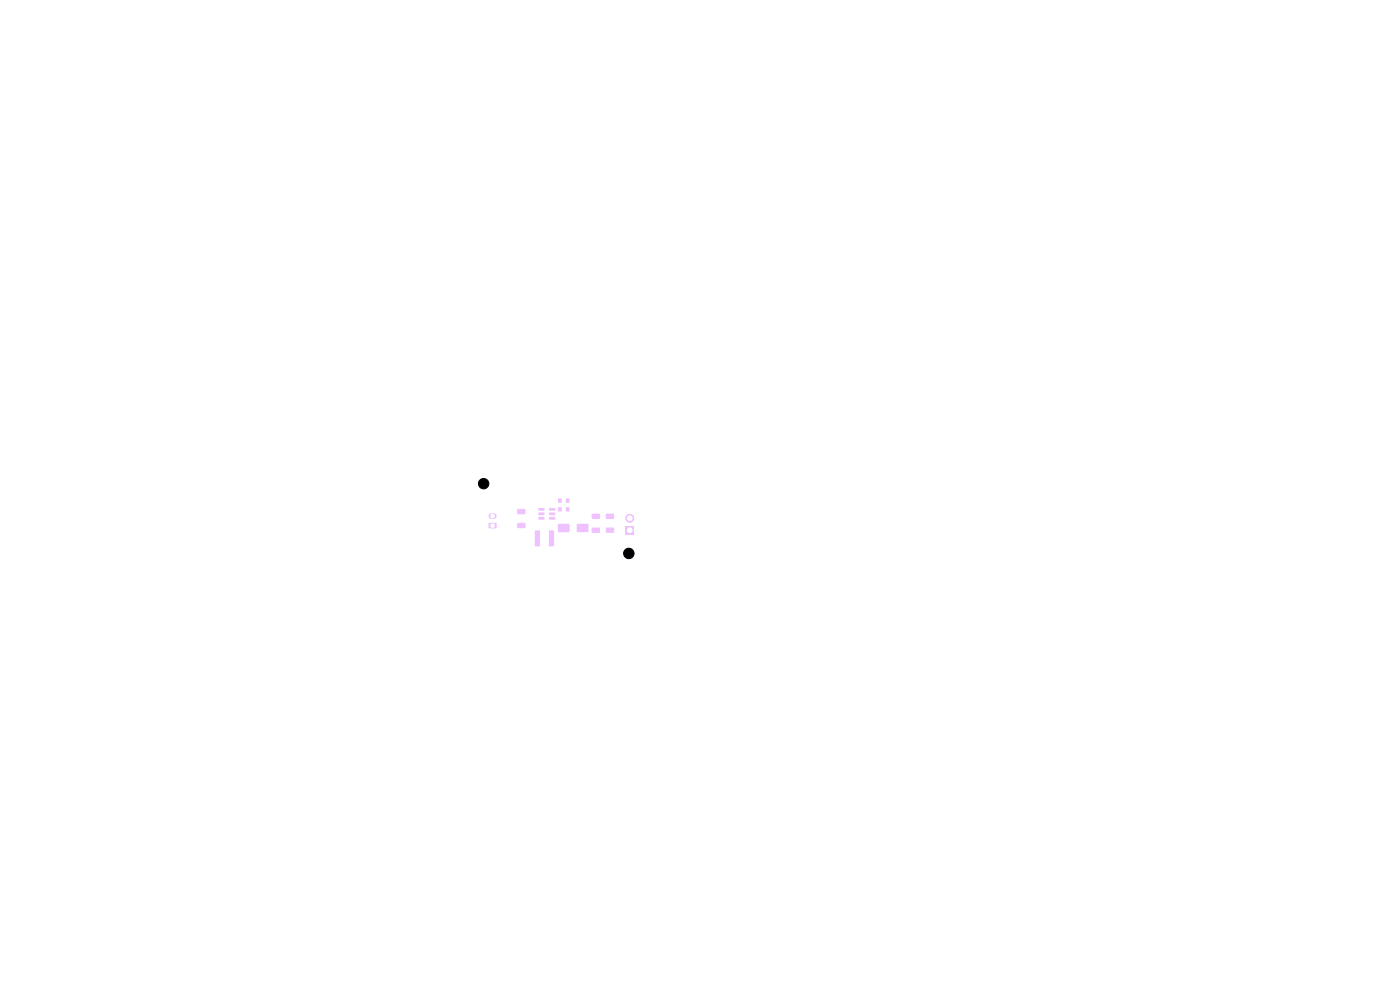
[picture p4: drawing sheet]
<svg xmlns="http://www.w3.org/2000/svg" width="297mm" height="210mm" viewBox="0 0 297 210" stroke-linecap="round" stroke-linejoin="round" font-family="sans-serif">
<g fill="#efc1ff">
<path d="M116.5 109.7h1.2l.1 .5h-1.2z"/>
<path d="M116.5 108.7h1.2l.1 .5-1.2 .1z"/>
<path d="M116.5 107.8h1.2l.1 .5h-1.2z"/>
<path d="M114.2 107.8h1.2l.1 .5h-1.2z"/>
<path d="M114.2 108.7h1.2l.1 .5-1.2 .1z"/>
<path d="M114.2 109.7h1.2l.1 .5h-1.2z"/>
<path d="M109.8 111l1.5-.1 .2 .3v.7l-.3 .2-1.3-.1-.2-.2z"/>
<path d="M109.8 108h1.5l.2 .2v.7l-.3 .2h-1.3l-.2-.2z"/>
<path d="M128.6 112l1.5-.1 .2 .3v.7l-.2 .2-1.4-.1-.2-.2z"/>
<path d="M128.6 109h1.5l.2 .2v.7l-.2 .2h-1.4l-.2-.2z"/>
<path d="M120.1 105.8h.7v.8h-.7z"/>
<path d="M118.4 105.8h.7v.8h-.7z"/>
</g>
<circle cx="133.4" cy="117.4" r="1.1" fill="#efc1ff" stroke="#efc1ff" stroke-width=".21"/>
<g fill="#efc1ff">
<path d="M125.6 112l1.5-.1 .2 .3v.7l-.3 .2-1.3-.1-.2-.2z"/>
<path d="M125.6 109h1.5l.2 .2v.7l-.3 .2h-1.3l-.2-.2z"/>
<path d="M122.4 111.2h2.4v1.6h-2.4z"/>
<path d="M118.4 111.2h2.4v1.6h-2.4z"/>
</g>
<circle cx="102.6" cy="102.6" r="1.1" fill="#efc1ff" stroke="#efc1ff" stroke-width=".21"/>
<path d="M103.7 111l1.5-.1 .2 .3v.7l-.3 .2h-1.3l-.2-.2z" fill="#efc1ff"/>
<path d="M104.2 109.5h.6" fill="none" stroke="#efc1ff" stroke-width="1.2"/>
<path d="M132.8 111.6h1.6v1.7h-1.6z" fill="#efc1ff"/>
<circle cx="133.6" cy="109.9" r=".85" fill="#efc1ff" stroke="#efc1ff" stroke-width=".21"/>
<g fill="#efc1ff">
<path d="M118.4 107.6h.7v.9h-.7z"/>
<path d="M120.1 107.6h.7v.9h-.7z"/>
<path d="M113.5 112.5l1 .1v3.3l-1-.1z"/>
<path d="M116.5 112.5l1 .1v3.3l-1-.1z"/>
</g>
<g fill="#000" stroke="#000" stroke-width=".21">
<circle cx="102.6" cy="102.6" r="1.1"/>
<circle cx="133.4" cy="117.4" r="1.1"/>
</g>
<g fill="#fff" stroke="#fff" stroke-width=".21">
<circle cx="104.5" cy="111.5" r=".37"/>
<circle cx="104.5" cy="109.5" r=".37"/>
<circle cx="133.6" cy="112.5" r=".5"/>
<circle cx="133.6" cy="109.9" r=".5"/>
</g>
</svg>
